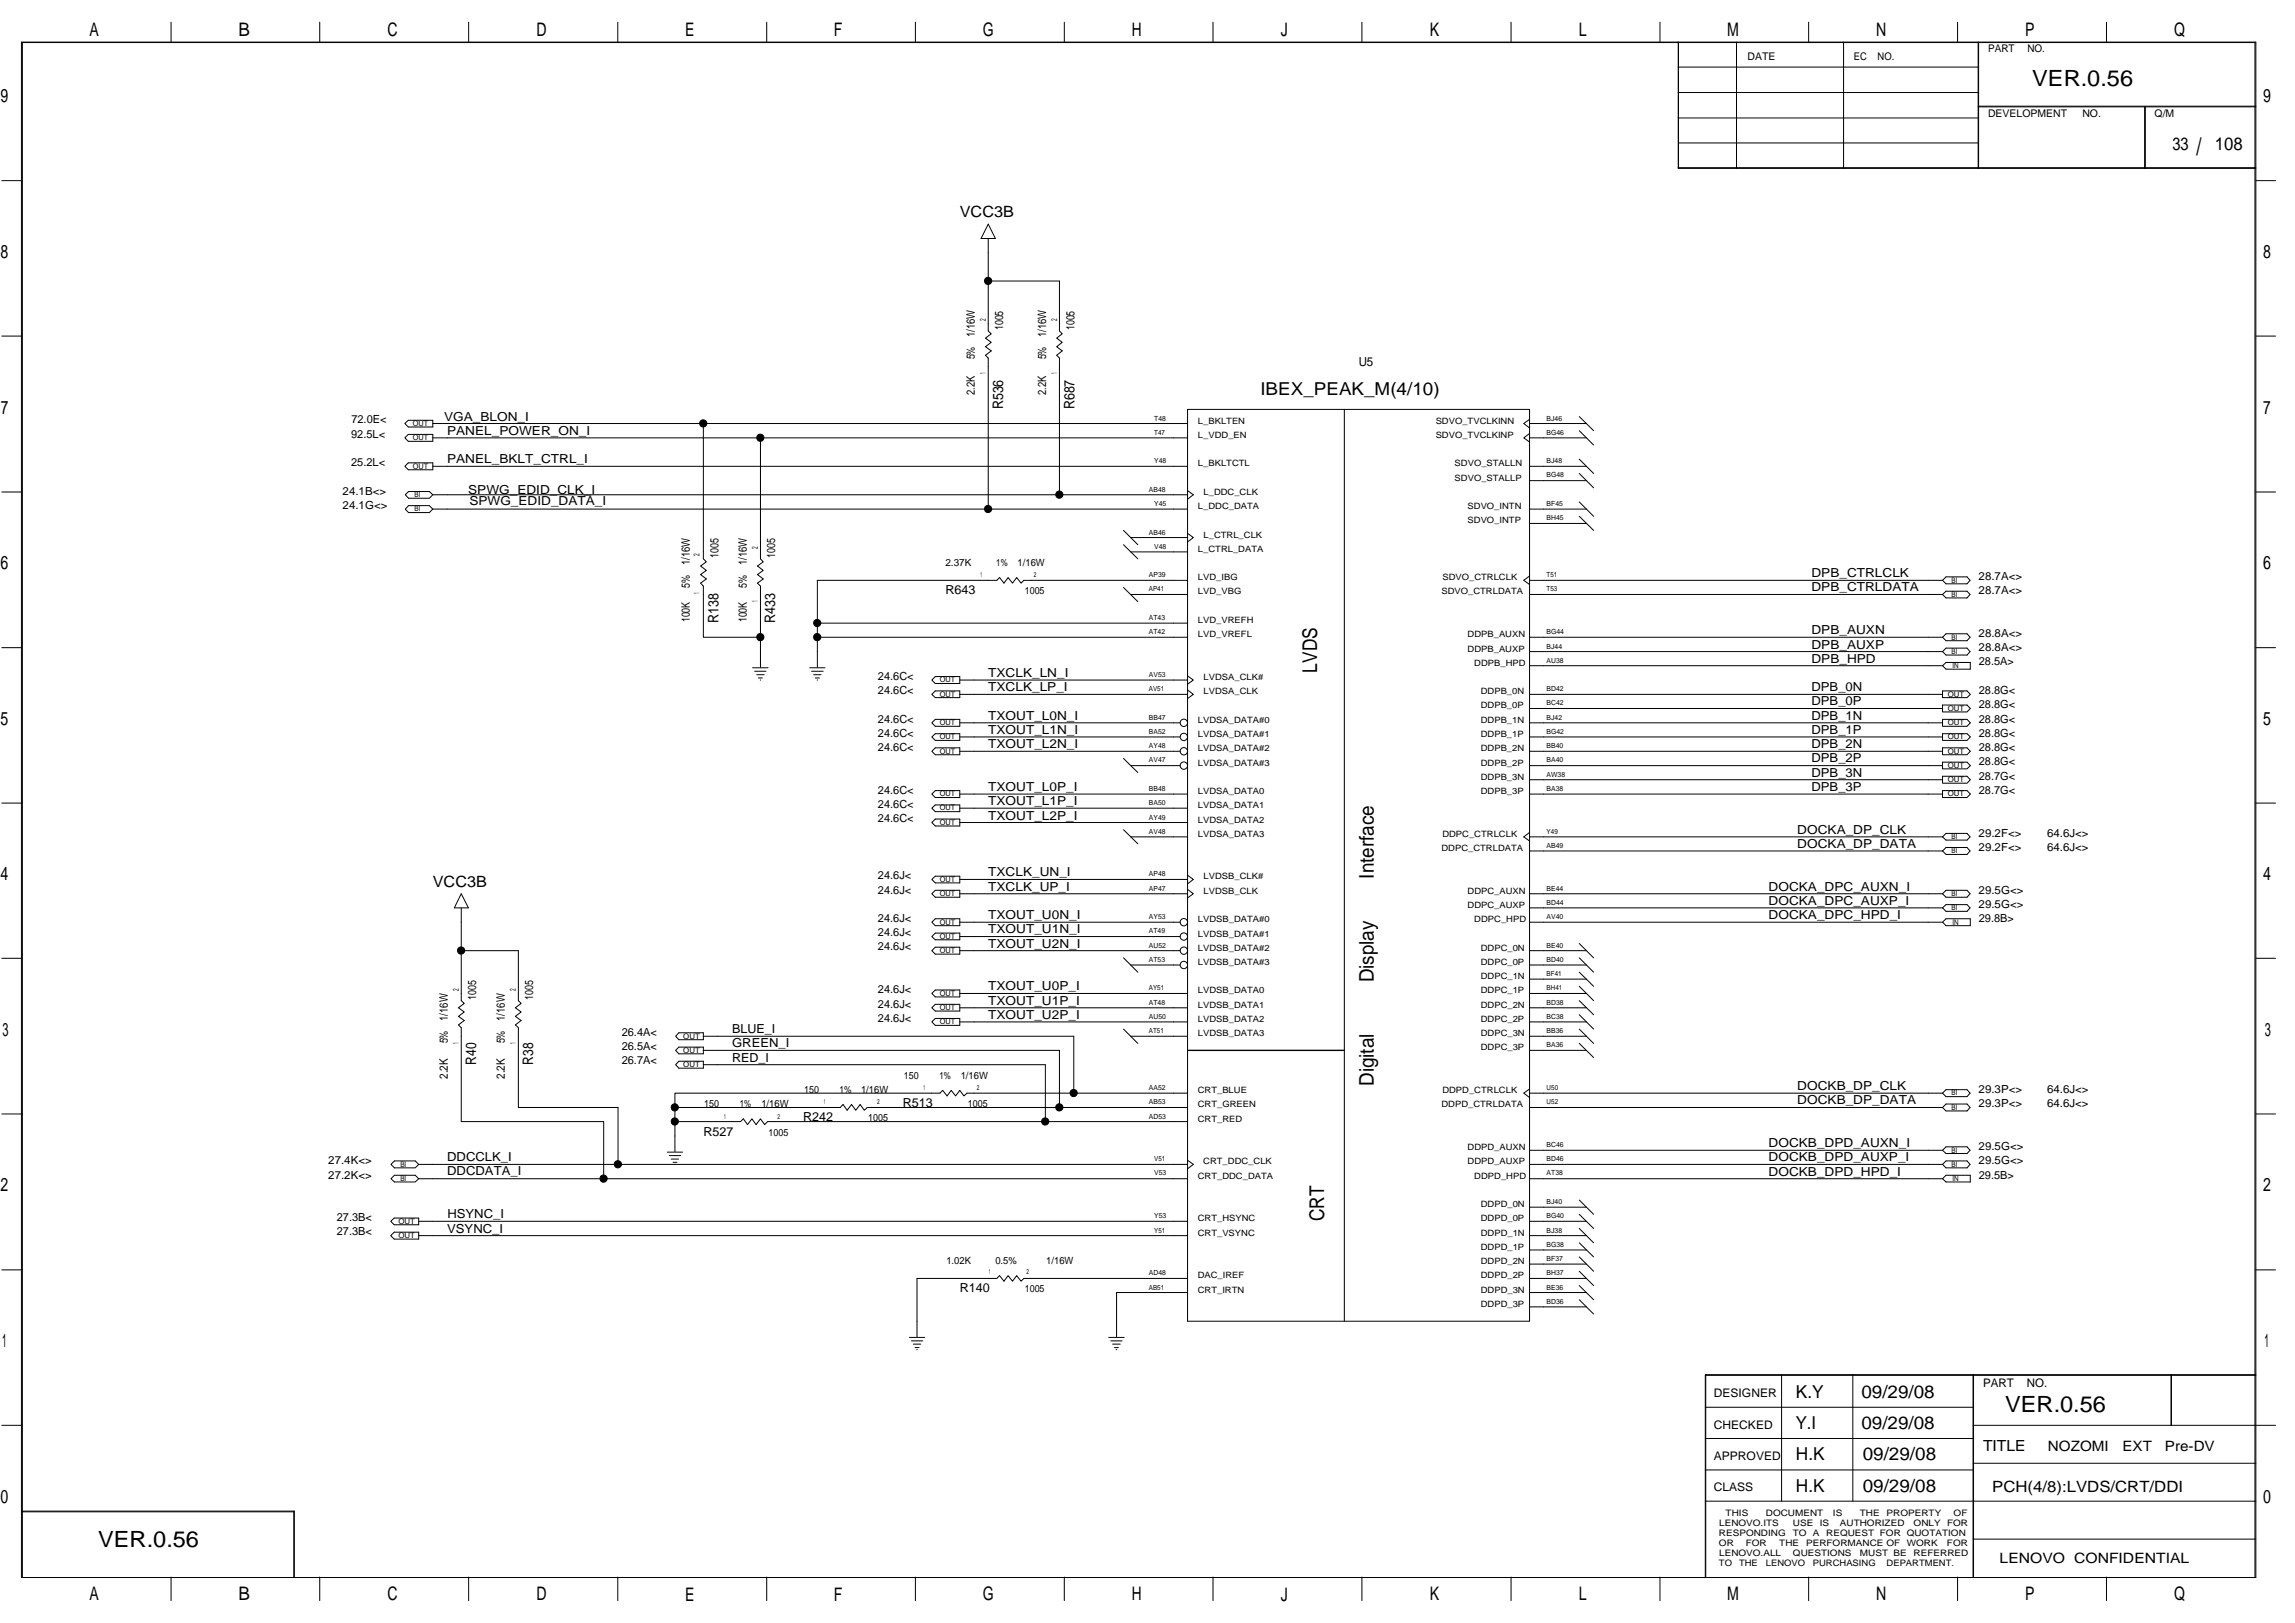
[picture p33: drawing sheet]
<svg xmlns="http://www.w3.org/2000/svg" width="420mm" height="297mm" viewBox="0 0 420 297" stroke-linecap="round" stroke-linejoin="round" font-family="sans-serif">
<defs><g id="words">
<text font-size="4.4" x="402.1" y="28.4">/</text>
<g font-size="4.1">
<text x="372.1" y="15.7">VER.0.56</text>
<text x="367.1" y="258.4">VER.0.56</text>
<text x="18" y="283.2">VER.0.56</text>
</g>
<g font-size="3.7">
<text x="241.1" y="123.1" transform="rotate(-90 241.1 123.1)">LVDS</text>
<text x="251.5" y="160.8" transform="rotate(-90 251.5 160.8)">Interface</text>
<text x="251.5" y="179.8" transform="rotate(-90 251.5 179.8)">Display</text>
<text x="251.5" y="198.8" transform="rotate(-90 251.5 198.8)">Digital</text>
<text x="242.4" y="223.5" transform="rotate(-90 242.4 223.5)">CRT</text>
</g>
<g font-size="3.4">
<text x="16.4" y="6.6">A</text>
<text x="43.6" y="6.6">B</text>
<text x="70.9" y="6.6">C</text>
<text x="98.2" y="6.6">D</text>
<text x="125.4" y="6.6">E</text>
<text x="152.7" y="6.6">F</text>
<text x="179.9" y="6.6">G</text>
<text x="207.2" y="6.6">H</text>
<text x="234.5" y="6.6">J</text>
<text x="261.8" y="6.6">K</text>
<text x="289" y="6.6">L</text>
<text x="316.2" y="6.6">M</text>
<text x="343.5" y="6.6">N</text>
<text x="370.8" y="6.6">P</text>
<text x="398" y="6.6">Q</text>
<text x=".1" y="18.8">9</text>
<text x="414.3" y="18.8">9</text>
<text x=".1" y="47.2">8</text>
<text x="414.3" y="47.2">8</text>
<text x=".2" y="75.7">7</text>
<text x="414.3" y="75.7">7</text>
<text x=".1" y="104.2">6</text>
<text x="414.3" y="104.2">6</text>
<text x=".1" y="132.7">5</text>
<text x="414.3" y="132.7">5</text>
<text x=".1" y="161.1">4</text>
<text x="414.3" y="161.1">4</text>
<text x=".5" y="189.6">3</text>
<text x="414.6" y="189.6">3</text>
<text x=".1" y="218.1">2</text>
<text x="414.3" y="218.1">2</text>
<text x=".4" y="246.6">1</text>
<text x="414.6" y="246.6">1</text>
<text x=".1" y="275.1">0</text>
<text x="414.3" y="275.1">0</text>
<text x="16.4" y="292.9">A</text>
<text x="43.6" y="292.9">B</text>
<text x="70.9" y="292.9">C</text>
<text x="98.2" y="292.9">D</text>
<text x="125.4" y="292.9">E</text>
<text x="152.7" y="292.9">F</text>
<text x="179.9" y="292.9">G</text>
<text x="207.2" y="292.9">H</text>
<text x="234.5" y="292.9">J</text>
<text x="261.8" y="292.9">K</text>
<text x="289" y="292.9">L</text>
<text x="316.2" y="292.9">M</text>
<text x="343.5" y="292.9">N</text>
<text x="370.8" y="292.9">P</text>
<text x="398" y="292.9">Q</text>
</g>
<g font-size="3.3">
<text x="397.7" y="27.4">33</text>
<text x="405.5" y="27.4">108</text>
<text x="230.7" y="72.3">IBEX_PEAK_M(4/10)</text>
<text x="328.8" y="255.8">K.Y</text>
<text x="340.8" y="255.8">09/29/08</text>
<text x="328.7" y="261.6">Y.I</text>
<text x="340.8" y="261.6">09/29/08</text>
<text x="328.8" y="267.3">H.K</text>
<text x="341" y="267.3">09/29/08</text>
<text x="328.8" y="273">H.K</text>
<text x="341" y="273">09/29/08</text>
</g>
<g font-size="2.8">
<text x="175.7" y="39.7">VCC3B</text>
<text x="79.2" y="162.3">VCC3B</text>
<text x="363" y="265.6">TITLE</text>
<text x="364.7" y="273.1">PCH(4/8):LVDS/CRT/DDI</text>
</g>
<g font-size="2.7">
<text x="183.7" y="74.9" transform="rotate(-90 183.7 74.9)">R536</text>
<text x="196.7" y="74.9" transform="rotate(-90 196.7 74.9)">R687</text>
<text x="131.5" y="114" transform="rotate(-90 131.5 114)">R138</text>
<text x="141.9" y="114" transform="rotate(-90 141.9 114)">R433</text>
<text x="87.2" y="194.9" transform="rotate(-90 87.2 194.9)">R40</text>
<text x="97.6" y="194.9" transform="rotate(-90 97.6 194.9)">R38</text>
</g>
<g font-size="2.6">
<text x="374.9" y="265.5">NOZOMI</text>
<text x="388.6" y="265.5">EXT</text>
<text x="396.4" y="265.5">Pre-DV</text>
<text x="366.1" y="286.1">LENOVO CONFIDENTIAL</text>
</g>
<g font-size="2.3">
<text x="248.7" y="67.1">U5</text>
<text x="81.3" y="77">VGA_BLON_I</text>
<text x="81.9" y="79.6">PANEL_POWER_ON_I</text>
<text x="81.9" y="84.8">PANEL_BKLT_CTRL_I</text>
<text x="85.7" y="90.5">SPWG_EDID_CLK_I</text>
<text x="85.9" y="92.4">SPWG_EDID_DATA_I</text>
<text x="331.6" y="105.7">DPB_CTRLCLK</text>
<text x="173.1" y="108.8">R643</text>
<text x="331.6" y="108.2">DPB_CTRLDATA</text>
<text x="331.6" y="116.1">DPB_AUXN</text>
<text x="331.6" y="118.7">DPB_AUXP</text>
<text x="180.9" y="123.9">TXCLK_LN_I</text>
<text x="331.6" y="121.3">DPB_HPD</text>
<text x="180.9" y="126.5">TXCLK_LP_I</text>
<text x="180.9" y="131.7">TXOUT_L0N_I</text>
<text x="331.6" y="131.7">DPB_1N</text>
<text x="331.6" y="129.1">DPB_0P</text>
<text x="331.6" y="126.5">DPB_0N</text>
<text x="180.9" y="134.3">TXOUT_L1N_I</text>
<text x="180.9" y="136.9">TXOUT_L2N_I</text>
<text x="331.6" y="136.9">DPB_2N</text>
<text x="331.6" y="134.3">DPB_1P</text>
<text x="331.6" y="142.2">DPB_3N</text>
<text x="331.6" y="139.5">DPB_2P</text>
<text x="180.9" y="147.4">TXOUT_L1P_I</text>
<text x="180.9" y="150">TXOUT_L2P_I</text>
<text x="180.9" y="144.7">TXOUT_L0P_I</text>
<text x="331.6" y="144.7">DPB_3P</text>
<text x="329" y="155.2">DOCKA_DP_DATA</text>
<text x="329" y="152.6">DOCKA_DP_CLK</text>
<text x="180.9" y="160.4">TXCLK_UN_I</text>
<text x="180.9" y="163">TXCLK_UP_I</text>
<text x="323.8" y="163">DOCKA_DPC_AUXN_I</text>
<text x="323.8" y="165.6">DOCKA_DPC_AUXP_I</text>
<text x="180.9" y="168.2">TXOUT_U0N_I</text>
<text x="180.9" y="170.8">TXOUT_U1N_I</text>
<text x="180.9" y="173.4">TXOUT_U2N_I</text>
<text x="323.8" y="168.2">DOCKA_DPC_HPD_I</text>
<text x="180.9" y="181.3">TXOUT_U0P_I</text>
<text x="180.9" y="183.9">TXOUT_U1P_I</text>
<text x="134" y="191.7">GREEN_I</text>
<text x="134" y="189.1">BLUE_I</text>
<text x="180.9" y="186.5">TXOUT_U2P_I</text>
<text x="134" y="194.3">RED_I</text>
<text x="165.3" y="202.6">R513</text>
<text x="329" y="202.1">DOCKB_DP_DATA</text>
<text x="329" y="199.5">DOCKB_DP_CLK</text>
<text x="128.8" y="207.9">R527</text>
<text x="147.1" y="205.2">R242</text>
<text x="323.8" y="209.9">DOCKB_DPD_AUXN_I</text>
<text x="81.9" y="215.1">DDCDATA_I</text>
<text x="81.9" y="212.6">DDCCLK_I</text>
<text x="323.8" y="212.6">DOCKB_DPD_AUXP_I</text>
<text x="323.8" y="215.1">DOCKB_DPD_HPD_I</text>
<text x="81.9" y="225.6">VSYNC_I</text>
<text x="81.9" y="223">HSYNC_I</text>
<text x="175.7" y="236.5">R140</text>
</g>
<g font-size="2.2">
<text x="313.8" y="255.7">DESIGNER</text>
<text x="363" y="253.8">PART</text>
<text x="371.1" y="253.8">NO.</text>
<text x="313.8" y="261.5">CHECKED</text>
<text x="313.8" y="267.2">APPROVED</text>
<text x="313.8" y="272.9">CLASS</text>
</g>
<g font-size="2.1">
<text x="178.5" y="65.8" transform="rotate(-90 178.5 65.8)">5%</text>
<text x="178.5" y="61.7" transform="rotate(-90 178.5 61.7)">1/16W</text>
<text x="183.7" y="60.4" transform="rotate(-90 183.7 60.4)">1005</text>
<text x="191.5" y="65.8" transform="rotate(-90 191.5 65.8)">5%</text>
<text x="191.5" y="61.7" transform="rotate(-90 191.5 61.7)">1/16W</text>
<text x="196.7" y="60.4" transform="rotate(-90 196.7 60.4)">1005</text>
<text x="178.5" y="72.3" transform="rotate(-90 178.5 72.3)">2.2K</text>
<text x="191.5" y="72.3" transform="rotate(-90 191.5 72.3)">2.2K</text>
<text x="126.3" y="103.4" transform="rotate(-90 126.3 103.4)">1/16W</text>
<text x="126.3" y="107.5" transform="rotate(-90 126.3 107.5)">5%</text>
<text x="131.5" y="102.1" transform="rotate(-90 131.5 102.1)">1005</text>
<text x="136.7" y="107.5" transform="rotate(-90 136.7 107.5)">5%</text>
<text x="136.7" y="103.4" transform="rotate(-90 136.7 103.4)">1/16W</text>
<text x="141.9" y="102.1" transform="rotate(-90 141.9 102.1)">1005</text>
<text x="126.3" y="113.9" transform="rotate(-90 126.3 113.9)">100K</text>
<text x="136.7" y="113.9" transform="rotate(-90 136.7 113.9)">100K</text>
<text x="87.2" y="183" transform="rotate(-90 87.2 183)">1005</text>
<text x="97.6" y="183" transform="rotate(-90 97.6 183)">1005</text>
<text x="82" y="191" transform="rotate(-90 82 191)">5%</text>
<text x="82" y="186.9" transform="rotate(-90 82 186.9)">1/16W</text>
<text x="92.4" y="191" transform="rotate(-90 92.4 191)">5%</text>
<text x="92.4" y="186.9" transform="rotate(-90 92.4 186.9)">1/16W</text>
<text x="82" y="197.5" transform="rotate(-90 82 197.5)">2.2K</text>
<text x="92.4" y="197.5" transform="rotate(-90 92.4 197.5)">2.2K</text>
</g>
<g font-size="2">
<text x="64.3" y="77.5">72.0E&lt;</text>
<text x="64.3" y="80.1">92.5L&lt;</text>
<text x="64.3" y="85.3">25.2L&lt;</text>
<text x="62.7" y="90.5">24.1B&lt;&gt;</text>
<text x="62.7" y="93.1">24.1G&lt;&gt;</text>
<text x="362.2" y="106.2">28.7A&lt;&gt;</text>
<text x="362.2" y="108.8">28.7A&lt;&gt;</text>
<text x="362.2" y="116.6">28.8A&lt;&gt;</text>
<text x="362.2" y="119.2">28.8A&lt;&gt;</text>
<text x="160.7" y="124.4">24.6C&lt;</text>
<text x="362.3" y="121.8">28.5A&gt;</text>
<text x="160.7" y="127">24.6C&lt;</text>
<text x="362.3" y="129.6">28.8G&lt;</text>
<text x="362.3" y="127">28.8G&lt;</text>
<text x="160.7" y="132.2">24.6C&lt;</text>
<text x="160.7" y="134.8">24.6C&lt;</text>
<text x="160.7" y="137.5">24.6C&lt;</text>
<text x="362.3" y="137.5">28.8G&lt;</text>
<text x="362.3" y="132.2">28.8G&lt;</text>
<text x="362.3" y="134.8">28.8G&lt;</text>
<text x="362.3" y="142.7">28.7G&lt;</text>
<text x="362.3" y="140.1">28.8G&lt;</text>
<text x="160.7" y="147.9">24.6C&lt;</text>
<text x="160.7" y="145.3">24.6C&lt;</text>
<text x="362.3" y="145.3">28.7G&lt;</text>
<text x="160.7" y="150.5">24.6C&lt;</text>
<text x="362.2" y="155.7">29.2F&lt;&gt;</text>
<text x="362.2" y="153.1">29.2F&lt;&gt;</text>
<text x="374.8" y="155.7">64.6J&lt;&gt;</text>
<text x="374.8" y="153.1">64.6J&lt;&gt;</text>
<text x="160.7" y="160.9">24.6J&lt;</text>
<text x="160.7" y="163.5">24.6J&lt;</text>
<text x="362.2" y="163.5">29.5G&lt;&gt;</text>
<text x="362.2" y="166.1">29.5G&lt;&gt;</text>
<text x="160.7" y="168.7">24.6J&lt;</text>
<text x="160.7" y="171.4">24.6J&lt;</text>
<text x="160.7" y="173.9">24.6J&lt;</text>
<text x="362.3" y="168.7">29.8B&gt;</text>
<text x="160.7" y="181.8">24.6J&lt;</text>
<text x="160.7" y="184.4">24.6J&lt;</text>
<text x="113.8" y="189.6">26.4A&lt;</text>
<text x="160.7" y="187">24.6J&lt;</text>
<text x="113.8" y="194.8">26.7A&lt;</text>
<text x="113.8" y="192.2">26.5A&lt;</text>
<text x="362.2" y="202.6">29.3P&lt;&gt;</text>
<text x="362.2" y="200">29.3P&lt;&gt;</text>
<text x="374.8" y="202.6">64.6J&lt;&gt;</text>
<text x="374.8" y="200">64.6J&lt;&gt;</text>
<text x="60.1" y="215.7">27.2K&lt;&gt;</text>
<text x="60.1" y="213.1">27.4K&lt;&gt;</text>
<text x="362.2" y="213.1">29.5G&lt;&gt;</text>
<text x="362.2" y="210.5">29.5G&lt;&gt;</text>
<text x="362.3" y="215.7">29.5B&gt;</text>
<text x="61.7" y="223.5">27.3B&lt;</text>
<text x="61.7" y="226.1">27.3B&lt;</text>
</g>
<g font-size="1.9">
<text x="319.9" y="11">DATE</text>
<text x="339.4" y="11">EC</text>
<text x="343.7" y="11">NO.</text>
<text x="364" y="9.5">PART</text>
<text x="371.2" y="9.5">NO.</text>
<text x="364" y="21.3">DEVELOPMENT</text>
<text x="381.2" y="21.3">NO.</text>
<text x="394.5" y="21.3">Q/M</text>
</g>
<g font-size="1.8">
<text x="173.1" y="103.5">2.37K</text>
<text x="182.4" y="103.5">1%</text>
<text x="186.3" y="103.5">1/16W</text>
<text x="187.6" y="108.8">1005</text>
<text x="165.5" y="197.4">150</text>
<text x="172" y="197.4">1%</text>
<text x="175.9" y="197.4">1/16W</text>
<text x="128.9" y="202.6">150</text>
<text x="135.5" y="202.6">1%</text>
<text x="139.4" y="202.6">1/16W</text>
<text x="147.2" y="200">150</text>
<text x="153.7" y="200">1%</text>
<text x="157.6" y="200">1/16W</text>
<text x="177.2" y="202.6">1005</text>
<text x="140.7" y="207.9">1005</text>
<text x="159" y="205.2">1005</text>
<text x="173.3" y="231.3">1.02K</text>
<text x="182.2" y="231.3">0.5%</text>
<text x="191.5" y="231.3">1/16W</text>
<text x="187.6" y="236.5">1005</text>
</g>
<g font-size="1.6">
<text x="219.3" y="77.5">L_BKLTEN</text>
<text x="262.8" y="77.5">SDVO_TVCLKINN</text>
<text x="219.3" y="80.1">L_VDD_EN</text>
<text x="262.8" y="80.1">SDVO_TVCLKINP</text>
<text x="219.3" y="85.3">L_BKLTCTL</text>
<text x="266.3" y="85.3">SDVO_STALLN</text>
<text x="266.3" y="88">SDVO_STALLP</text>
<text x="219.3" y="93.2">L_DDC_DATA</text>
<text x="220.3" y="90.6">L_DDC_CLK</text>
<text x="268.7" y="95.8">SDVO_INTP</text>
<text x="268.7" y="93.2">SDVO_INTN</text>
<text x="219.3" y="101">L_CTRL_DATA</text>
<text x="220.3" y="98.4">L_CTRL_CLK</text>
<text x="219.3" y="106.2">LVD_IBG</text>
<text x="264.1" y="106.2">SDVO_CTRLCLK</text>
<text x="219.3" y="108.8">LVD_VBG</text>
<text x="263.9" y="108.8">SDVO_CTRLDATA</text>
<text x="219.3" y="114">LVD_VREFH</text>
<text x="219.3" y="116.6">LVD_VREFL</text>
<text x="268.7" y="119.3">DDPB_AUXP</text>
<text x="268.7" y="116.6">DDPB_AUXN</text>
<text x="220.3" y="124.5">LVDSA_CLK#</text>
<text x="269.9" y="121.8">DDPB_HPD</text>
<text x="220.3" y="127.1">LVDSA_CLK</text>
<text x="271.1" y="129.7">DDPB_0P</text>
<text x="271.1" y="127.1">DDPB_0N</text>
<text x="219.3" y="137.5">LVDSA_DATA#2</text>
<text x="219.3" y="134.9">LVDSA_DATA#1</text>
<text x="219.3" y="132.3">LVDSA_DATA#0</text>
<text x="271.1" y="134.9">DDPB_1P</text>
<text x="271.1" y="132.3">DDPB_1N</text>
<text x="271.1" y="137.5">DDPB_2N</text>
<text x="219.3" y="140.1">LVDSA_DATA#3</text>
<text x="271.1" y="142.7">DDPB_3N</text>
<text x="271.1" y="140.1">DDPB_2P</text>
<text x="219.3" y="147.9">LVDSA_DATA1</text>
<text x="219.3" y="145.3">LVDSA_DATA0</text>
<text x="271.1" y="145.3">DDPB_3P</text>
<text x="219.3" y="153.2">LVDSA_DATA3</text>
<text x="219.3" y="150.5">LVDSA_DATA2</text>
<text x="263.9" y="155.7">DDPC_CTRLDATA</text>
<text x="264.1" y="153.2">DDPC_CTRLCLK</text>
<text x="220.3" y="161">LVDSB_CLK#</text>
<text x="220.3" y="163.6">LVDSB_CLK</text>
<text x="268.7" y="166.2">DDPC_AUXP</text>
<text x="268.7" y="163.6">DDPC_AUXN</text>
<text x="219.3" y="174">LVDSB_DATA#2</text>
<text x="219.3" y="171.4">LVDSB_DATA#1</text>
<text x="219.3" y="168.8">LVDSB_DATA#0</text>
<text x="269.9" y="168.8">DDPC_HPD</text>
<text x="271.1" y="174">DDPC_0N</text>
<text x="219.3" y="176.6">LVDSB_DATA#3</text>
<text x="271.1" y="179.2">DDPC_1N</text>
<text x="271.1" y="176.6">DDPC_0P</text>
<text x="219.3" y="184.4">LVDSB_DATA1</text>
<text x="219.3" y="181.8">LVDSB_DATA0</text>
<text x="271.1" y="184.4">DDPC_2N</text>
<text x="271.1" y="181.8">DDPC_1P</text>
<text x="219.3" y="187">LVDSB_DATA2</text>
<text x="219.3" y="189.7">LVDSB_DATA3</text>
<text x="271.1" y="187">DDPC_2P</text>
<text x="271.1" y="189.7">DDPC_3N</text>
<text x="271.1" y="192.2">DDPC_3P</text>
<text x="219.3" y="200.1">CRT_BLUE</text>
<text x="219.3" y="202.7">CRT_GREEN</text>
<text x="263.9" y="202.7">DDPD_CTRLDATA</text>
<text x="264.1" y="200.1">DDPD_CTRLCLK</text>
<text x="219.3" y="205.3">CRT_RED</text>
<text x="219.3" y="215.7">CRT_DDC_DATA</text>
<text x="220.3" y="213.1">CRT_DDC_CLK</text>
<text x="268.7" y="213.1">DDPD_AUXP</text>
<text x="268.7" y="210.5">DDPD_AUXN</text>
<text x="269.9" y="215.7">DDPD_HPD</text>
<text x="271.1" y="220.9">DDPD_0N</text>
<text x="219.3" y="226.1">CRT_VSYNC</text>
<text x="219.3" y="223.5">CRT_HSYNC</text>
<text x="271.1" y="226.1">DDPD_1N</text>
<text x="271.1" y="223.5">DDPD_0P</text>
<text x="219.3" y="234">DAC_IREF</text>
<text x="271.1" y="234">DDPD_2P</text>
<text x="271.1" y="231.4">DDPD_2N</text>
<text x="271.1" y="228.8">DDPD_1P</text>
<text x="219.3" y="236.6">CRT_IRTN</text>
<text x="271.1" y="239.2">DDPD_3P</text>
<text x="271.1" y="236.6">DDPD_3N</text>
<text x="314.7" y="281.2">RESPONDING</text>
<text x="314.7" y="279.3">LENOVO.ITS</text>
<text x="315.9" y="277.5">THIS</text>
<text x="323.3" y="277.5">DOCUMENT</text>
<text x="328.2" y="281.2">TO</text>
<text x="328.2" y="279.3">USE</text>
<text x="331.9" y="281.2">A</text>
<text x="333.2" y="279.3">IS</text>
<text x="334.3" y="281.2">REQUEST FOR QUOTATION</text>
<text x="335.6" y="277.5">IS</text>
<text x="336.8" y="279.3">AUTHORIZED</text>
<text x="340.5" y="277.5">THE</text>
<text x="345.4" y="277.5">PROPERTY</text>
<text x="350.3" y="279.3">ONLY</text>
<text x="356.5" y="279.3">FOR</text>
<text x="357.7" y="277.5">OF</text>
<text x="314.7" y="286.7">TO</text>
<text x="314.7" y="283">OR</text>
<text x="314.7" y="284.9">LENOVO.ALL</text>
<text x="318.4" y="286.7">THE</text>
<text x="319.6" y="283">FOR</text>
<text x="323.3" y="286.7">LENOVO</text>
<text x="325.7" y="283">THE</text>
<text x="328.2" y="284.9">QUESTIONS</text>
<text x="330.7" y="283">PERFORMANCE OF</text>
<text x="331.9" y="286.7">PURCHASING</text>
<text x="340.5" y="284.9">MUST BE</text>
<text x="345.4" y="286.7">DEPARTMENT.</text>
<text x="349.1" y="283">WORK</text>
<text x="350.3" y="284.9">REFERRED</text>
<text x="356.4" y="283">FOR</text>
</g>
<g font-size="1.5">
<text x="180.5" y="58.8" transform="rotate(-90 180.5 58.8)">2</text>
<text x="193.5" y="58.8" transform="rotate(-90 193.5 58.8)">2</text>
<text x="180.5" y="68.5" transform="rotate(-90 180.5 68.5)">1</text>
<text x="193.5" y="68.5" transform="rotate(-90 193.5 68.5)">1</text>
<text x="128.1" y="101.8" transform="rotate(-90 128.1 101.8)">2</text>
<text x="138.8" y="100.5" transform="rotate(-90 138.8 100.5)">2</text>
<text x="128.1" y="108.7" transform="rotate(-90 128.1 108.7)">1</text>
<text x="138.8" y="110.2" transform="rotate(-90 138.8 110.2)">1</text>
<text x="84" y="181.3" transform="rotate(-90 84 181.3)">2</text>
<text x="94.4" y="181.3" transform="rotate(-90 94.4 181.3)">2</text>
<text x="84" y="191.1" transform="rotate(-90 84 191.1)">1</text>
<text x="94.4" y="191.1" transform="rotate(-90 94.4 191.1)">1</text>
</g>
<g font-size="1.4">
<text x="75.6" y="77.9">OUT</text>
<text x="75.6" y="80.6">OUT</text>
<text x="75.6" y="85.8">OUT</text>
<text x="75.9" y="93.6">BI</text>
<text x="75.9" y="91">BI</text>
<text x="357.3" y="106.6">BI</text>
<text x="357.3" y="109.3">BI</text>
<text x="357.3" y="117.1">BI</text>
<text x="357.3" y="119.7">BI</text>
<text x="172" y="124.9">OUT</text>
<text x="357.5" y="122.3">IN</text>
<text x="172" y="127.5">OUT</text>
<text x="356.6" y="127.5">OUT</text>
<text x="356.6" y="130.1">OUT</text>
<text x="172" y="137.9">OUT</text>
<text x="172" y="132.7">OUT</text>
<text x="172" y="135.3">OUT</text>
<text x="356.6" y="135.3">OUT</text>
<text x="356.6" y="132.7">OUT</text>
<text x="356.6" y="137.9">OUT</text>
<text x="356.6" y="140.5">OUT</text>
<text x="356.6" y="143.1">OUT</text>
<text x="172" y="148.3">OUT</text>
<text x="172" y="145.8">OUT</text>
<text x="356.6" y="145.8">OUT</text>
<text x="172" y="151">OUT</text>
<text x="357.3" y="153.6">BI</text>
<text x="172" y="161.4">OUT</text>
<text x="357.3" y="156.2">BI</text>
<text x="172" y="164">OUT</text>
<text x="357.3" y="166.6">BI</text>
<text x="357.3" y="164">BI</text>
<text x="172" y="171.8">OUT</text>
<text x="172" y="169.2">OUT</text>
<text x="357.5" y="169.2">IN</text>
<text x="172" y="174.4">OUT</text>
<text x="172" y="184.9">OUT</text>
<text x="172" y="182.2">OUT</text>
<text x="125.1" y="190.1">OUT</text>
<text x="172" y="187.5">OUT</text>
<text x="125.1" y="192.7">OUT</text>
<text x="125.1" y="195.3">OUT</text>
<text x="357.3" y="200.5">BI</text>
<text x="357.3" y="203.1">BI</text>
<text x="73.3" y="213.5">BI</text>
<text x="357.3" y="210.9">BI</text>
<text x="357.3" y="213.5">BI</text>
<text x="73.3" y="216.2">BI</text>
<text x="357.5" y="216.2">IN</text>
<text x="72.9" y="224">OUT</text>
<text x="72.9" y="226.6">OUT</text>
</g>
<g font-size="1.3">
<text x="211.3" y="77">T48</text>
<text x="283.2" y="77">BJ46</text>
<text x="211.3" y="79.6">T47</text>
<text x="283.2" y="79.6">BG46</text>
<text x="211.3" y="84.8">Y48</text>
<text x="283.2" y="87.4">BG48</text>
<text x="283.2" y="84.8">BJ48</text>
<text x="210.3" y="90">AB48</text>
<text x="211.3" y="92.6">Y45</text>
<text x="283.2" y="95.2">BH45</text>
<text x="283.2" y="92.6">BF45</text>
<text x="210.3" y="97.8">AB46</text>
<text x="211.3" y="100.4">V48</text>
<text x="179.5" y="105.7">1</text>
<text x="189.3" y="105.7">2</text>
<text x="210.3" y="105.7">AP39</text>
<text x="283.2" y="105.7">T51</text>
<text x="210.3" y="113.5">AT43</text>
<text x="210.3" y="108.2">AP41</text>
<text x="283.2" y="108.2">T53</text>
<text x="210.3" y="116.1">AT42</text>
<text x="283.2" y="118.7">BJ44</text>
<text x="283.2" y="116.1">BG44</text>
<text x="210.3" y="123.9">AV53</text>
<text x="283.2" y="121.3">AU38</text>
<text x="210.3" y="131.7">BB47</text>
<text x="210.3" y="126.5">AV51</text>
<text x="283.2" y="131.7">BJ42</text>
<text x="283.2" y="129.1">BC42</text>
<text x="283.2" y="126.5">BD42</text>
<text x="210.3" y="136.9">AY48</text>
<text x="210.3" y="134.3">BA52</text>
<text x="283.2" y="136.9">BB40</text>
<text x="283.2" y="134.3">BG42</text>
<text x="210.3" y="139.5">AV47</text>
<text x="283.2" y="142.2">AW38</text>
<text x="283.2" y="139.5">BA40</text>
<text x="210.3" y="150">AY49</text>
<text x="210.3" y="147.4">BA50</text>
<text x="210.3" y="144.7">BB48</text>
<text x="283.2" y="144.7">BA38</text>
<text x="210.3" y="152.6">AV48</text>
<text x="283.2" y="155.2">AB49</text>
<text x="283.2" y="152.6">Y49</text>
<text x="210.3" y="160.4">AP48</text>
<text x="210.3" y="163">AP47</text>
<text x="283.2" y="165.6">BD44</text>
<text x="283.2" y="163">BE44</text>
<text x="210.3" y="173.4">AU52</text>
<text x="210.3" y="170.8">AT49</text>
<text x="210.3" y="168.2">AY53</text>
<text x="283.2" y="168.2">AV40</text>
<text x="283.2" y="173.4">BE40</text>
<text x="210.3" y="176.1">AT53</text>
<text x="283.2" y="178.6">BF41</text>
<text x="283.2" y="176.1">BD40</text>
<text x="210.3" y="183.9">AT48</text>
<text x="210.3" y="181.3">AY51</text>
<text x="283.2" y="183.9">BD38</text>
<text x="283.2" y="181.3">BH41</text>
<text x="210.3" y="189.1">AT51</text>
<text x="210.3" y="186.5">AU50</text>
<text x="283.2" y="191.7">BA36</text>
<text x="283.2" y="189.1">BB36</text>
<text x="283.2" y="186.5">BC38</text>
<text x="150.8" y="202.1">1</text>
<text x="160.6" y="202.1">2</text>
<text x="169.1" y="199.5">1</text>
<text x="178.8" y="199.5">2</text>
<text x="210.3" y="199.5">AA52</text>
<text x="210.3" y="202.1">AB53</text>
<text x="283.2" y="202.1">U52</text>
<text x="283.2" y="199.5">U50</text>
<text x="132.6" y="204.7">1</text>
<text x="142.4" y="204.7">2</text>
<text x="210.3" y="204.7">AD53</text>
<text x="283.2" y="209.9">BC46</text>
<text x="211.3" y="215.1">V53</text>
<text x="211.3" y="212.6">V51</text>
<text x="283.2" y="212.6">BD46</text>
<text x="283.2" y="215.1">AT38</text>
<text x="283.2" y="220.4">BJ40</text>
<text x="211.3" y="225.6">Y51</text>
<text x="211.3" y="223">Y53</text>
<text x="283.2" y="225.6">BJ38</text>
<text x="283.2" y="223">BG40</text>
<text x="181" y="233.1">1</text>
<text x="187.9" y="233.1">2</text>
<text x="210.3" y="233.4">AD48</text>
<text x="283.2" y="233.4">BH37</text>
<text x="283.2" y="230.8">BF37</text>
<text x="283.2" y="228.2">BG38</text>
<text x="210.3" y="236">AB51</text>
<text x="283.2" y="238.6">BD36</text>
<text x="283.2" y="236">BE36</text>
</g>
</g></defs>
<path d="M217.4 192.2h28.7" fill="none" stroke="#000" stroke-width=".25"/>
<g fill="none" stroke="#000" stroke-width=".18">
<path d="M3.9 7.7h409.1v281h-409.1zM31.3 4.1v3.6M58.5 4.1v3.6M85.8 4.1v3.6M113.1 4.1v3.6M140.4 4.1v3.6M167.6 4.1v3.6M194.8 4.1v3.6M222.1 4.1v3.6M249.3 4.1v3.6M276.6 4.1v3.6M303.9 4.1v3.6"/>
<path d="M307.2 7.7v23.1h105.8M307.2 12.3h55M307.2 16.9h55M307.3 7.7v23.1M317.9 7.7v23.1M331.1 4.1v3.6M337.5 7.7v23.1M358.4 4.1v3.6M362.2 19.6h50.8M362.2 7.7v23.1M362.2 19.4h50.8M385.6 4.1v3.6"/>
<path d="M392.6 19.6v11.2M392.8 19.6v11.2M.3 33.1h3.6M307.2 30.7h105.8M307.2 21.6h55M307.3 26.2h54.9M413 33.1h3.6M180.9 51.4v9.2l.6 .5-1.1 .8 1.1 .8-1.1 .8 1.1 .7-1.1 .8 .5 .5v27.7M180.9 43.6v7.8h13.1v9.2l.5 .5-1 .8 1 .8-1 .8 1 .7-1 .8 .5 .5v25.1M180.9 41l1.3 2.6h-2.6zM.3 61.5h3.6M74.1 77.5l.6-.6h4.5v1.2h-4.5z"/>
<path d="M128.8 77.5v24.8l.5 .5-1 .8 1 .8-1 .8 1 .8-1 .7 .5 .6v9.3h10.4v-9.3l-.5-.6 1-.7-1-.8 1-.8-1-.8 1-.8-.5-.5v-22.2M217.4 74.9h62.6v166.9h-62.6zM217.4 77.5h-138.2M246.1 74.9v166.9M280 79.3l-1 .8 1 .8M280 76.8l-1 .7 1 .8M280 77.5h10.4M289.1 78.8l2.6 2.6M289.1 76.2l2.7 2.6M413 61.5h3.6M.3 90h3.6M74.1 85.3l.6-.6h4.5v1.3h-4.5z"/>
<path d="M74.1 80.1l.6-.6h4.5v1.3h-4.5zM74.8 92.5h3.8l.6 .7-.6 .6h-3.8l-.6-.6zM74.8 90h3.8l.6 .6-.6 .6h-3.8l-.6-.6zM79.2 85.3h138.2M79.2 93.2h138.2M205.7 97.1l2.6 2.6M205.7 99.7l2.6 2.6M217.4 80.1h-138.2M217.4 90.6h-138.2M217.4 98.4h-10.4M217.4 97.6l1.1 .8-1.1 .8M217.4 89.8l1.1 .8-1.1 .8"/>
<path d="M280 85.3h10.4M280 93.2h10.4M280 95.8h10.4M289.1 86.7l2.6 2.6M289.1 84l2.7 2.7M289.1 91.9l2.7 2.6M289.1 94.5l2.7 2.6M290.4 80.1h-10.4M290.4 88h-10.4M413 90h3.6M.3 118.5h3.6M139.2 116.6v5.5"/>
<path d="M149.6 116.6h67.8M149.6 114h67.8M205.7 107.5l2.6 2.6M217.4 106.2h-30l-.5 .5-.8-1-.7 1-.8-1-.8 1-.8-1-.5 .5h-32.9v15.9M217.4 101h-10.4M217.4 108.8h-10.4M280 105.4l-1 .8 1 .8M355.6 106.2l.7-.6h3.8l.6 .6-.6 .6h-3.8zM355.6 108.8l.7-.6h3.8l.6 .6-.6 .6h-3.8zM355.6 116.6l.7-.6h3.8l.6 .6-.6 .7h-3.8zM355.6 108.8h-75.6M355.6 106.2h-75.6"/>
<path d="M355.6 116.6h-75.6M355.6 119.3l.7-.7h3.8l.6 .7-.6 .6h-3.8zM355.6 119.3h-75.6M413 118.5h3.6M137.8 122.2h2.8M138.2 122.9h2M138.5 123.5h1.4M138.8 124.1h.8M139.2 124.5h.1M148.2 122.2h2.8M148.6 122.9h2.1M149 123.5h1.3"/>
<path d="M149.3 124.1h.7M149.6 124.5h.1M170.6 137.5l.6-.6h4.5v1.2h-4.5zM170.6 134.9l.6-.6h4.5v1.2h-4.5zM170.6 124.5l.6-.7h4.5v1.3h-4.5zM170.6 132.3l.6-.6h4.5v1.2h-4.5zM171.2 126.4h4.5v1.3h-4.5l-.6-.6zM175.7 137.5h40.4M205.7 138.8l2.6 2.6M216.1 132.3h-40.4M216.1 134.9h-40.4M217.4 124.5h-41.7"/>
<path d="M217.4 127.1h-41.7M217.4 123.7l1.1 .8-1.1 .7M217.4 126.3l1.1 .8-1.1 .7M355.6 121.8l.7-.6h4.4v1.3h-4.4zM355.6 127.1h-75.6M355.6 121.8h-75.6M355.6 134.9h-75.6M355.6 126.4h4.5l.6 .7-.6 .6h-4.5zM355.6 129.7h-75.6M355.6 134.3h4.5l.6 .6-.6 .6h-4.5zM355.6 132.3h-75.6M355.6 129h4.5l.6 .7-.6 .6h-4.5z"/>
<path d="M355.6 137.5h-75.6M355.6 131.7h4.5l.6 .6-.6 .6h-4.5zM355.6 136.9h4.5l.6 .6-.6 .6h-4.5zM355.6 139.5h4.5l.6 .6-.6 .6h-4.5zM.3 147h3.6M170.6 145.3l.6-.6h4.5v1.3h-4.5zM170.6 147.9l.6-.6h4.5v1.2h-4.5zM171.2 149.9h4.5v1.3h-4.5l-.6-.7zM175.7 150.5h41.7M205.7 151.8l2.6 2.6M216.1 140.1h-9.1M217.4 145.3h-41.7"/>
<path d="M217.4 147.9h-41.7M217.4 153.2h-10.4M280 152.4l-1 .8 1 .7M355.6 140.1h-75.6M355.6 153.2l.7-.7h3.8l.6 .7-.6 .6h-3.8zM355.6 145.3h-75.6M355.6 153.2h-75.6M355.6 142.7h-75.6M355.6 144.7h4.5l.6 .6-.6 .7h-4.5zM355.6 155.7l.7-.6h3.8l.6 .6-.6 .7h-3.8zM355.6 155.7h-75.6M355.6 142.1h4.5l.6 .6-.6 .6h-4.5z"/>
<path d="M413 147h3.6M.3 175.4h3.6M84.4 163.6l1.4 2.6h-2.6zM84.4 166.2v7.8M170.6 161l.6-.6h4.5v1.2h-4.5zM170.6 163.6l.6-.7h4.5v1.3h-4.5zM171.2 170.8h4.5v1.2h-4.5l-.6-.6zM171.2 168.1h4.5v1.3h-4.5l-.6-.6zM171.2 173.4h4.5v1.2h-4.5l-.6-.6zM175.7 171.4h40.4M205.7 175.3l2.6 2.6M216.1 168.8h-40.4"/>
<path d="M216.1 174h-40.4M216.1 176.6h-9.1M217.4 161h-41.7M217.4 163.6h-41.7M217.4 160.2l1.1 .8-1.1 .8M217.4 162.8l1.1 .8-1.1 .7M280 174h10.4M280 179.2h10.4M289.1 175.3l2.6 2.6M289.1 177.9l2.7 2.6M289.1 172.7l2.7 2.6M290.4 176.6h-10.4"/>
<path d="M355.6 166.2l.7-.6h3.8l.6 .6-.6 .6h-3.8zM355.6 166.2h-75.6M355.6 168.8l.7-.7h4.4v1.3h-4.4zM355.6 163.6h-75.6M355.6 168.8h-75.6M356.3 162.9h3.8l.6 .7-.6 .6h-3.8l-.7-.6zM413 175.4h3.6M124.3 194.2h4.5v1.3h-4.5l-.6-.6zM124.3 189h4.5v1.3h-4.5l-.6-.6zM124.3 191.6h4.5v1.3h-4.5l-.6-.7zM128.8 189.7h67.8v10.4M128.8 192.2h65.2v10.5"/>
<path d="M128.8 194.9h62.6v10.4M170.6 181.8l.6-.6h4.5v1.3h-4.5zM171.2 186.4h4.5v1.3h-4.5l-.6-.7zM171.2 183.8h4.5v1.2h-4.5l-.6-.6zM175.7 181.8h41.7M175.7 184.4h41.7M175.7 187h41.7M205.7 188.3l2.6 2.7M217.4 189.7h-10.4M280 199.3l-1 .8 1 .8M280 189.7h10.4M280 187h10.4"/>
<path d="M280 192.2h10.4M289.1 180.5l2.6 2.6M289.1 183.1l2.6 2.6M289.1 185.7l2.7 2.6M289.1 188.3l2.7 2.7M289.1 191l2.7 2.5M290.4 181.8h-10.4M290.4 184.4h-10.4M.3 203.9h3.6M71.6 213.1l.6-.6h3.8l.7 .6-.7 .6h-3.8zM72.2 215.1h3.8l.7 .6-.7 .6h-3.8l-.6-.6zM110.5 215.7h-33.8"/>
<path d="M113.1 213.1v-10.4h-18.2v-14.6l-.6-.5 1.1-.8-1.1-.8 1.1-.8-1.1-.8 1.1-.8-.5-.5v-9.1h-10.5v9.1l.6 .5-1.1 .8 1.1 .8-1.1 .8 1.1 .8-1.1 .8 .5 .5v17.2h26.1v10.4h106.9M122.2 210.9h2.8M122.5 211.5h2.1M122.9 212.1h1.3M123.2 212.7h.7M123.6 202.7h30.2l.5-.6 .8 1.1 .8-1.1 .8 1.1 .8-1.1 .7 1.1 .6-.5h58.6M123.6 202.7v8.1M123.6 205.3h12l.5-.5 .8 1 .8-1 .7 1 .8-1 .8 1 .5-.5h76.9M217.4 200.1h-40.4l-.5 .5-.8-1-.7 1-.9-1-.7 1-.8-1-.5 .5h-48.5v2.6M217.4 213.1h-140.7M217.4 212.3l1.1 .8-1.1 .8M289.1 219.6l2.7 2.7"/>
<path d="M355.6 210.5l.7-.6h3.8l.6 .6-.6 .6h-3.8zM355.6 202.7l.7-.6h3.8l.6 .6-.6 .6h-3.8zM355.6 200.1l.7-.7h3.8l.6 .7-.6 .6h-3.8zM355.6 213.1h-75.6M355.6 202.7h-75.6M355.6 200.1h-75.6M355.6 215.7h-75.6M355.6 210.5h-75.6M356.3 212.5h3.8l.6 .6-.6 .6h-3.8l-.7-.6zM356.3 215.1h4.4v1.2h-4.4l-.7-.6zM413 203.9h3.6M.3 232.4h3.6"/>
<path d="M71.5 226.1l.7-.6h4.5v1.3h-4.5zM71.5 223.5l.7-.6h4.5v1.3h-4.5zM76.7 223.5h140.7M76.7 226.1h140.7M217.4 234h-30l-.5 .5-.8-1-.7 1-.8-1-.8 1-.8-1-.5 .5h-14.6v10.6M217.4 236.6h-13v8M289.1 224.8l2.6 2.7M289.1 227.5l2.6 2.5M289.1 222.2l2.6 2.6M289.1 230l2.7 2.7M289.1 237.9l2.7 2.6M289.1 235.3l2.7 2.6"/>
<path d="M289.1 232.7l2.7 2.6M290.4 223.5h-10.4M290.4 226.1h-10.4M290.4 228.8h-10.4M290.4 234h-10.4M290.4 236.6h-10.4M290.4 220.9h-10.4M290.4 231.4h-10.4M290.4 239.2h-10.4M413 232.4h3.6M166.5 244.8h2.8M166.9 245.4h2"/>
<path d="M167.2 246h1.4M167.5 246.6h.8M167.8 247h.1M203 244.8h2.8M203.4 245.4h2M203.7 246h1.4M204 246.6h.8M204.3 247h.2M312.2 251.7h100.8M312.2 257.6h49M312.3 251.6v37M326.2 251.6v23.1"/>
<path d="M339.2 251.6v23.1M361.2 251.6v37M361.3 251.6v37M397.5 251.6v9.3M413 251.6h-100.8v37M.3 260.9h3.6M3.9 276.6h50v12M3.9 276.7h50M53.8 276.6v12M312.2 274.7h100.8M312.2 263.3h49M312.2 269h49"/>
<path d="M361.2 267.8h51.8M361.2 260.9h55.4M4.1 288.6v-280.8h408.7v280.8M31.3 288.6v4.3M58.5 288.6v4.3M85.8 288.6v4.3M113.1 288.6v4.3M140.4 288.6v4.3M167.6 288.6v4.3M194.8 288.6v4.3M222.1 288.6v4.3M249.3 288.6v4.3"/>
<path d="M276.6 288.6v4.3M303.9 288.6v4.3M331.1 288.6v4.3M358.4 288.6v4.3M361.2 281.7h51.8M385.6 288.6v4.3"/>
<circle cx="216.7" cy="137.5" r=".68"/>
<circle cx="216.7" cy="132.3" r=".68"/>
<circle cx="216.7" cy="134.9" r=".68"/>
<circle cx="216.7" cy="140.1" r=".68"/>
<circle cx="216.7" cy="171.4" r=".68"/>
<circle cx="216.7" cy="176.6" r=".68"/>
<circle cx="216.7" cy="174" r=".68"/>
<circle cx="216.7" cy="168.8" r=".68"/>
</g>
<g fill="#000" stroke="#000" stroke-width=".18">
<circle cx="180.9" cy="51.4" r=".66"/>
<circle cx="128.7" cy="77.5" r=".66"/>
<circle cx="139.2" cy="80.1" r=".66"/>
<circle cx="180.9" cy="93.2" r=".66"/>
<circle cx="193.9" cy="90.5" r=".66"/>
<circle cx="139.2" cy="116.6" r=".66"/>
<circle cx="149.6" cy="114" r=".66"/>
<circle cx="149.6" cy="116.6" r=".66"/>
<circle cx="84.4" cy="174" r=".66"/>
<circle cx="110.5" cy="215.7" r=".66"/>
<circle cx="113.1" cy="213.1" r=".66"/>
<circle cx="123.5" cy="205.3" r=".66"/>
<circle cx="123.5" cy="202.7" r=".66"/>
<circle cx="191.4" cy="205.3" r=".66"/>
<circle cx="193.9" cy="202.7" r=".66"/>
<circle cx="196.6" cy="200" r=".66"/>
</g>
<use href="#words"/>
</svg>
